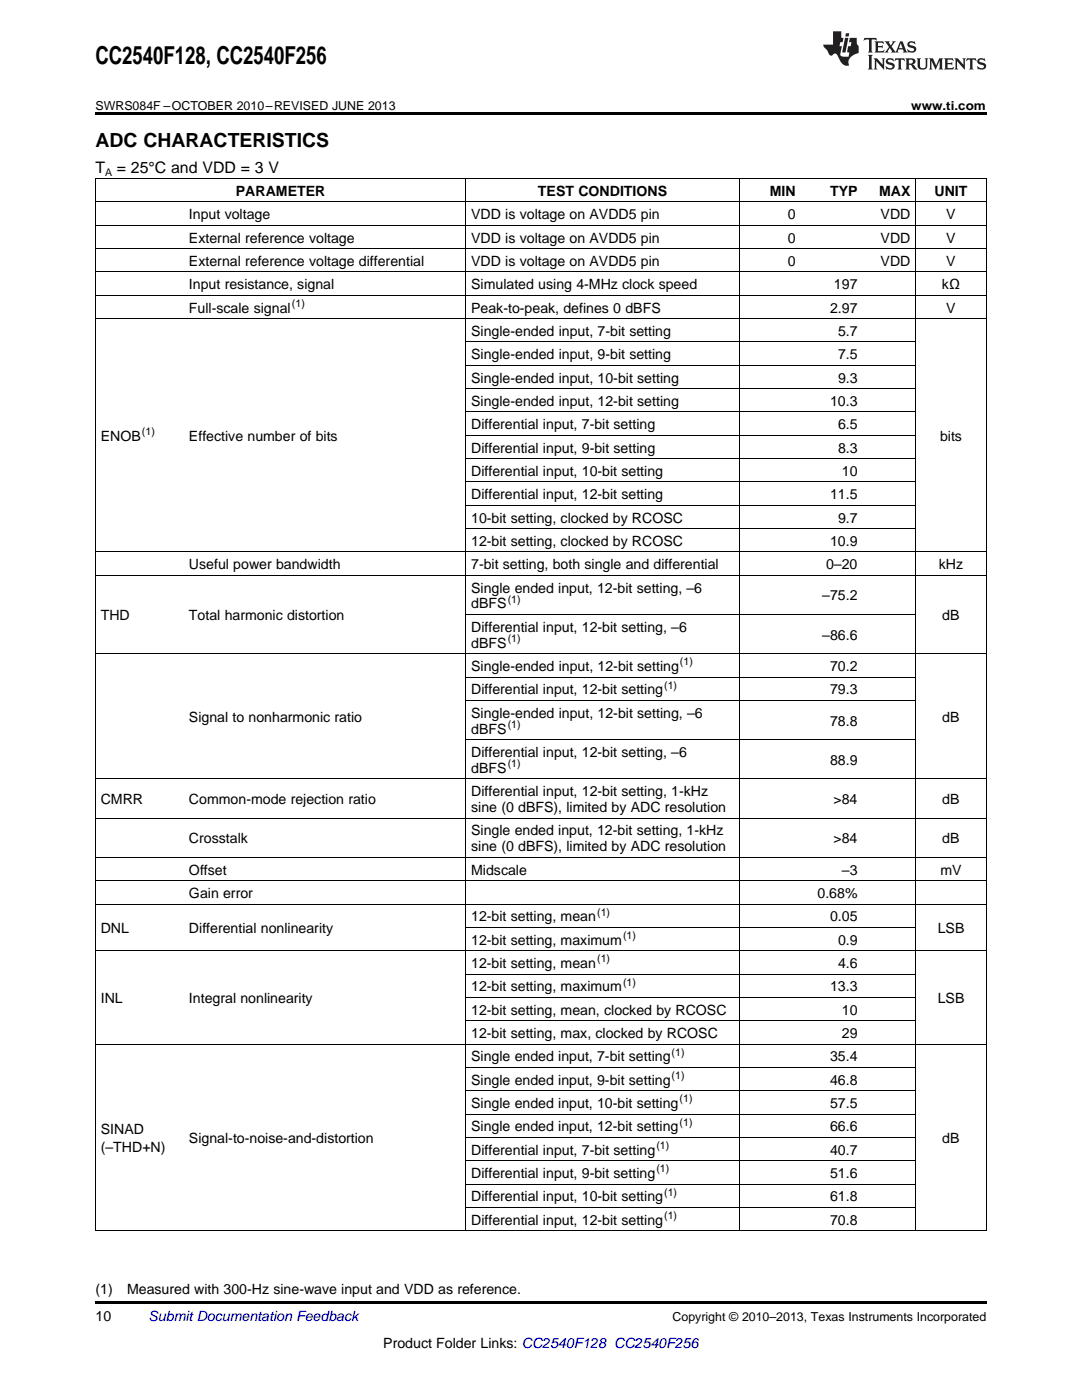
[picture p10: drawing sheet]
<svg xmlns="http://www.w3.org/2000/svg" width="216mm" height="279mm" viewBox="0 0 216 279" stroke-linecap="round" stroke-linejoin="round" font-family="sans-serif">
<defs><g id="words">
<text font-size="4.9" x="19" y="12.8">CC2540F128, CC2540F256</text>
<text font-size="3.9" x="19" y="29.3">ADC CHARACTERISTICS</text>
<g font-size="3.2">
<text x="19" y="34.4">T</text>
<text x="23.3" y="34.4">= 25°C and VDD = 3 V</text>
</g>
<g font-size="2.8">
<text x="47.1" y="39.1">PARAMETER</text>
<text x="107.4" y="39.1">TEST CONDITIONS</text>
<text x="153.6" y="39.1">MIN</text>
<text x="165.6" y="39.1">TYP</text>
<text x="175.4" y="39.1">MAX</text>
<text x="186.5" y="39.1">UNIT</text>
<text x="37.7" y="43.7">Input voltage</text>
<text x="94" y="43.7">VDD is voltage on AVDD5 pin</text>
<text x="157.2" y="43.7">0</text>
<text x="175.7" y="43.7">VDD</text>
<text x="188.8" y="43.7">V</text>
<text x="37.7" y="48.4">External reference voltage</text>
<text x="37.7" y="53.1">External reference voltage differential</text>
<text x="94" y="48.4">VDD is voltage on AVDD5 pin</text>
<text x="94" y="53.1">VDD is voltage on AVDD5 pin</text>
<text x="157.2" y="48.4">0</text>
<text x="157.2" y="53.1">0</text>
<text x="175.7" y="48.4">VDD</text>
<text x="175.7" y="53.1">VDD</text>
<text x="188.8" y="48.4">V</text>
<text x="188.8" y="53.1">V</text>
<text x="37.7" y="57.7">Input resistance, signal</text>
<text x="94" y="57.7">Simulated using 4-MHz clock speed</text>
<text x="166.4" y="57.7">197</text>
<text x="188" y="57.7">kΩ</text>
<text x="37.7" y="62.4">Full-scale signal</text>
<text x="94" y="62.4">Peak-to-peak, defines 0 dBFS</text>
<text x="165.6" y="62.4">2.97</text>
<text x="188.8" y="62.4">V</text>
<text x="94" y="67">Single-ended input, 7-bit setting</text>
<text x="94" y="71.7">Single-ended input, 9-bit setting</text>
<text x="167.2" y="67">5.7</text>
<text x="167.2" y="71.7">7.5</text>
<text x="94" y="76.3">Single-ended input, 10-bit setting</text>
<text x="167.2" y="76.3">9.3</text>
<text x="94" y="81">Single-ended input, 12-bit setting</text>
<text x="165.6" y="81">10.3</text>
<text x="20.1" y="88">ENOB</text>
<text x="37.7" y="88">Effective number of bits</text>
<text x="94" y="85.7">Differential input, 7-bit setting</text>
<text x="167.2" y="85.7">6.5</text>
<text x="187.6" y="88">bits</text>
<text x="94" y="90.3">Differential input, 9-bit setting</text>
<text x="94" y="95">Differential input, 10-bit setting</text>
<text x="167.2" y="90.3">8.3</text>
<text x="168" y="95">10</text>
<text x="94" y="99.6">Differential input, 12-bit setting</text>
<text x="165.6" y="99.6">11.5</text>
<text x="94" y="104.3">10-bit setting, clocked by RCOSC</text>
<text x="167.2" y="104.3">9.7</text>
<text x="37.7" y="113.6">Useful power bandwidth</text>
<text x="94" y="108.9">12-bit setting, clocked by RCOSC</text>
<text x="94" y="113.6">7-bit setting, both single and differential</text>
<text x="164.9" y="113.6">0–20</text>
<text x="165.6" y="108.9">10.9</text>
<text x="187.3" y="113.6">kHz</text>
<text x="94" y="118.3">Single ended input, 12-bit setting, –6</text>
<text x="164.1" y="119.8">–75.2</text>
<text x="20.1" y="123.8">THD</text>
<text x="37.7" y="123.8">Total harmonic distortion</text>
<text x="94" y="121.4">dBFS</text>
<text x="188" y="123.8">dB</text>
<text x="94" y="126.1">Differential input, 12-bit setting, –6</text>
<text x="94" y="129.3">dBFS</text>
<text x="164.1" y="127.7">–86.6</text>
<text x="94" y="133.9">Single-ended input, 12-bit setting</text>
<text x="165.6" y="133.9">70.2</text>
<text x="94" y="138.6">Differential input, 12-bit setting</text>
<text x="94" y="143.2">Single-ended input, 12-bit setting, –6</text>
<text x="165.6" y="138.6">79.3</text>
<text x="37.7" y="144.1">Signal to nonharmonic ratio</text>
<text x="94" y="146.4">dBFS</text>
<text x="165.6" y="144.8">78.8</text>
<text x="188" y="144.1">dB</text>
<text x="94" y="151.1">Differential input, 12-bit setting, –6</text>
<text x="94" y="154.2">dBFS</text>
<text x="165.6" y="152.6">88.9</text>
<text x="20.1" y="160.5">CMRR</text>
<text x="37.7" y="160.5">Common-mode rejection ratio</text>
<text x="94" y="158.9">Differential input, 12-bit setting, 1-kHz</text>
<text x="166.3" y="160.5">&gt;84</text>
<text x="188" y="160.5">dB</text>
<text x="94" y="162.1">sine (0 dBFS), limited by ADC resolution</text>
<text x="94" y="166.7">Single ended input, 12-bit setting, 1-kHz</text>
<text x="37.7" y="168.3">Crosstalk</text>
<text x="94" y="169.9">sine (0 dBFS), limited by ADC resolution</text>
<text x="166.3" y="168.3">&gt;84</text>
<text x="188" y="168.3">dB</text>
<text x="37.7" y="174.6">Offset</text>
<text x="37.7" y="179.2">Gain error</text>
<text x="94" y="174.6">Midscale</text>
<text x="163.1" y="179.2">0.68%</text>
<text x="168" y="174.6">–3</text>
<text x="187.6" y="174.6">mV</text>
<text x="94" y="183.9">12-bit setting, mean</text>
<text x="165.6" y="183.9">0.05</text>
<text x="20.1" y="186.2">DNL</text>
<text x="37.7" y="186.2">Differential nonlinearity</text>
<text x="94" y="188.5">12-bit setting, maximum</text>
<text x="167.2" y="188.5">0.9</text>
<text x="187.1" y="186.2">LSB</text>
<text x="94" y="193.2">12-bit setting, mean</text>
<text x="94" y="197.8">12-bit setting, maximum</text>
<text x="165.6" y="197.8">13.3</text>
<text x="167.2" y="193.2">4.6</text>
<text x="20.1" y="200.2">INL</text>
<text x="37.7" y="200.2">Integral nonlinearity</text>
<text x="94" y="202.5">12-bit setting, mean, clocked by RCOSC</text>
<text x="168" y="202.5">10</text>
<text x="187.1" y="200.2">LSB</text>
<text x="94" y="207.2">12-bit setting, max, clocked by RCOSC</text>
<text x="168" y="207.2">29</text>
<text x="94" y="211.8">Single ended input, 7-bit setting</text>
<text x="165.6" y="211.8">35.4</text>
<text x="94" y="216.5">Single ended input, 9-bit setting</text>
<text x="94" y="221.1">Single ended input, 10-bit setting</text>
<text x="165.6" y="216.5">46.8</text>
<text x="165.6" y="221.1">57.5</text>
<text x="20.1" y="226.3">SINAD</text>
<text x="94" y="225.8">Single ended input, 12-bit setting</text>
<text x="165.6" y="225.8">66.6</text>
<text x="20.1" y="229.9">(–THD+N)</text>
<text x="37.7" y="228.1">Signal-to-noise-and-distortion</text>
<text x="94" y="230.4">Differential input, 7-bit setting</text>
<text x="165.6" y="230.4">40.7</text>
<text x="188" y="228.1">dB</text>
<text x="94" y="235.1">Differential input, 9-bit setting</text>
<text x="94" y="239.7">Differential input, 10-bit setting</text>
<text x="165.6" y="235.1">51.6</text>
<text x="165.6" y="239.7">61.8</text>
<text x="94" y="244.4">Differential input, 12-bit setting</text>
<text x="165.6" y="244.4">70.8</text>
<text x="19" y="258.2">(1)</text>
<text x="19" y="263.6">10</text>
<text x="25.4" y="258.2">Measured with 300-Hz sine-wave input and VDD as reference.</text>
<text x="76.5" y="269">Product Folder Links: CC2540F128 CC2540F256</text>
</g>
<text font-size="2.8" fill="#0000c8" x="29.6" y="263.6">Submit Documentation Feedback</text>
<g font-size="2.5">
<text x="19" y="21.9">SWRS084F –OCTOBER 2010–REVISED JUNE 2013</text>
<text x="181.8" y="21.9">www.ti.com</text>
<text x="134.2" y="263.6">Copyright © 2010–2013, Texas Instruments Incorporated</text>
</g>
<g font-size="2.1">
<text x="21" y="35.1">A</text>
<text x="58.3" y="61.2">(1)</text>
<text x="28.3" y="86.9">(1)</text>
<text x="101.3" y="120.3">(1)</text>
<text x="101.3" y="128.1">(1)</text>
<text x="132.5" y="137.4">(1)</text>
<text x="135.7" y="132.8">(1)</text>
<text x="101.3" y="145.3">(1)</text>
<text x="101.3" y="153.1">(1)</text>
<text x="119.2" y="182.7">(1)</text>
<text x="124.3" y="187.4">(1)</text>
<text x="119.2" y="192.1">(1)</text>
<text x="124.3" y="196.7">(1)</text>
<text x="134" y="210.7">(1)</text>
<text x="134" y="215.3">(1)</text>
<text x="135.6" y="220">(1)</text>
<text x="135.6" y="224.6">(1)</text>
<text x="131" y="229.3">(1)</text>
<text x="131" y="234">(1)</text>
<text x="132.5" y="238.6">(1)</text>
<text x="132.5" y="243.3">(1)</text>
</g>
</g></defs>
<path d="M19 22.5h177.8v.5h-177.8zM19 259.7h177.8v.5h-177.8z" fill="#000"/>
<g fill="none" stroke="#000" stroke-width=".2">
<path d="M19 35.6h177.8M19.1 35.7v210M92.9 35.7v210M147.5 35.7v210M182.7 35.7v210M196.8 35.7v210M19 58.9h177.8M19 54.3h177.8M19 49.6h177.8M19 45h177.8M19 40.3h177.8M19 63.6h177.8"/>
<path d="M93 77.6h89.7M93 72.9h89.7M93 68.2h89.7M93 96.2h89.7M93 91.5h89.7M93 86.9h89.7M93 82.2h89.7M19 114.8h177.8M19 110.2h177.8M93 105.5h89.7M93 100.8h89.7M19 130.5h177.8"/>
<path d="M93 139.8h89.7M93 135.1h89.7M93 122.6h89.7M19 155.5h177.8M93 147.6h89.7M19 175.8h177.8M19 171.1h177.8M19 163.3h177.8M19 189.7h177.8M19 180.4h177.8M93 199.1h89.7M93 194.4h89.7"/>
<path d="M93 185.1h89.7M19 208.4h177.8M93 217.7h89.7M93 213h89.7M93 203.7h89.7M93 236.3h89.7M93 231.7h89.7M93 227h89.7M93 222.3h89.7M19 245.6h177.8M93 241h89.7"/>
</g>
<g fill="#231f20">
<path d="M172.5 7.6l-.1 .5 .4-.2h.6v.1v2.1l-.2 .4h.9l-.2-.4v-2.1l.1-.1h.5l.5 .2-.2-.5zM174.5 8.3l.2 .3v1.5l-.2 .4h1.8l.2-.6a1.04 1.04 0 0 1-1.3 .2v-.7h.6l.3 .2v-.6l-.3 .2h-.6v-.6l.8-.1 .4 .3-.2-.5zM176.5 8.3l.9 1.1-.9 1.1h.8l-.2-.2 .4-.7 .5 .7-.2 .2h1.5l-.2-.2 .2-.4h.9l.1 .4-.2 .2h1l-.3-.3-.7-1.9h-.5l-.9 2-.8-1 .9-1h-.8l.1 .3-.4 .5-.3-.6 .1-.2zM179.7 8.6l.4 1h-.7zM181.3 8.4a.63 .63 0 0 0-.2 .7 .63 .63 0 0 0 .6 .4l.6 .2 .1 .2a.75 .75 0 0 1-.7 .4 .75 .75 0 0 1-.6-.5l.1 .7 .1-.1a1.11 1.11 0 0 0 1.5-.6 1.13 1.13 0 0 0-1.2-.8l-.1-.4a1.04 1.04 0 0 1 1.2 .2l-.2-.5-.2 .1-.4-.2zM173.2 10.9l.2 .4v2.2l-.2 .4h1l-.3-.4v-2.2l.3-.4zM174.3 11.6l.3 .4v1.5l-.3 .4h.8l-.2-.4v-1.3l1.5 1.7v-1.9l.2-.4h-.7l.2 .4v.9l-1.1-1.3zM177 11.8a.62 .62 0 0 0-.2 .7 .62 .62 0 0 0 .6 .4l.6 .1 .1 .3a.76 .76 0 0 1-.7 .3 .76 .76 0 0 1-.7-.4l.2 .7 .1-.1a1.11 1.11 0 0 0 1.5-.6 1.13 1.13 0 0 0-1.2-.8l-.1-.4a1.04 1.04 0 0 1 1.2 .2l-.2-.6-.2 .1-.5-.1zM178.7 11.6l-.2 .6a.61 .61 0 0 1 .8-.3v1.6l-.2 .4h.9l-.2-.4v-1.6a.63 .63 0 0 1 .7 .3l-.1-.6zM180.6 11.6l.3 .4v1.5l-.3 .4h1l-.2-.2-.1-.8 .6 .2a.76 .76 0 0 0 1.2 .7l-1-1a.58 .58 0 0 0 .6-.5 .58 .58 0 0 0-.5-.6zM181.4 11.9h.1a.45 .45 0 0 1 .5 .1 .45 .45 0 0 1 .1 .5l-.8 .2zM182.9 11.6l.2 .2a2.17 2.17 0 0 0 .3 1.9 .99 .99 0 0 0 1.6-.6v-1.1l.2-.4h-.7l.2 .2a1.92 1.92 0 0 1-.2 1.8 .6 .6 0 0 1-.9-.5v-1.1l.2-.4zM185.4 11.6l.2 .4v1.5l-.2 .4h.7l-.2-.4v-1.4l.8 1.8 .8-1.8v1.4l-.2 .4h.9l-.2-.4v-1.5l.2-.4h-.8l-.6 1.5-.6-1.5zM188.4 11.6l.2 .4v1.5l-.2 .4h1.8l.1-.6a1.04 1.04 0 0 1-1.2 .1v-.6h.5l.4 .2v-.6l-.4 .2h-.5v-.7h.8l.3 .3-.1-.6zM190.5 11.6l.2 .4v1.5l-.2 .4h.7l-.2-.4v-1.3l1.5 1.7v-1.9l.2-.4h-.7l.2 .4v.9l-1.1-1.3zM192.9 11.6l-.1 .6a.61 .61 0 0 1 .7-.3l.1 1.6-.3 .4h1l-.3-.4 .1-1.6a.63 .63 0 0 1 .7 .3l-.1-.6zM195.2 11.8a.62 .62 0 0 0-.2 .7 .62 .62 0 0 0 .6 .4l.6 .1 .1 .3a.76 .76 0 0 1-.7 .3 .76 .76 0 0 1-.6-.4l.1 .7 .1-.1a1.11 1.11 0 0 0 1.6-.6 1.13 1.13 0 0 0-1.3-.8l-.1-.4a1.04 1.04 0 0 1 1.2 .2l-.1-.6-.2 .1-.5-.1z"/>
<path d="M166.2 6.3v2.6h-1.9v.4l.8 .9a.91 .91 0 0 0 1 .8 .56 .56 0 0 1 .5-.3 .56 .56 0 0 1 .5 .3l.4 .8a1.53 1.53 0 0 0 1.9 1.2 1.54 1.54 0 0 1 1-2.1l.9-.3v-1.4a1.52 1.52 0 0 1-.4-1.6h-1.3l-.2 .8h.5l-.2 .8h-.5l-.1 1v.2l.4 .1-.2 .8a1.93 1.93 0 0 1-1.6-.3l.3-1.8h-.5l.2-.8h.4l.2-.8h-.4v-1.3zM168.6 7.6l-.6 2.9h.7l.6-2.9zM168.8 6.6l-.1 .7h.6l.2-.7z"/>
</g>
<use href="#words"/>
</svg>
